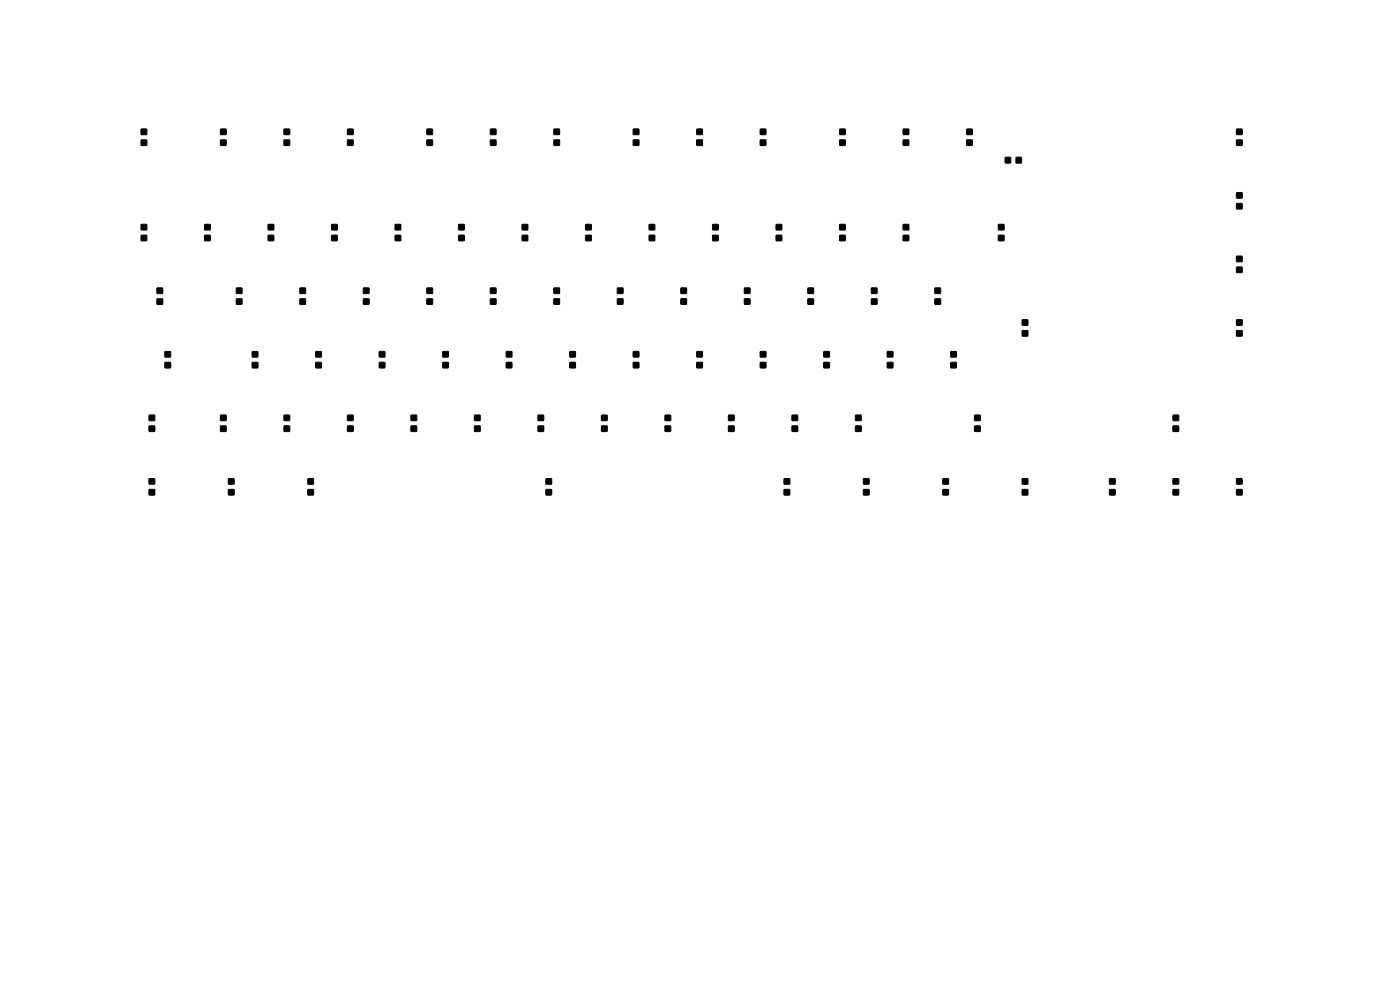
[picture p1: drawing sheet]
<svg xmlns="http://www.w3.org/2000/svg" width="420mm" height="297mm" viewBox="0 0 420 297" stroke-linecap="round" stroke-linejoin="round" font-family="sans-serif">
<g fill="#000" stroke="#000" stroke-width=".3">
<path d="M42.4 38.7h1.6v1.6h-1.6zM42.4 42h1.6v1.6h-1.6zM66.2 38.7h1.6v1.6h-1.6zM66.2 42h1.6v1.6h-1.6zM85.2 38.7h1.7v1.6h-1.7zM85.2 42h1.7v1.6h-1.7zM104.3 38.7h1.6v1.6h-1.6zM104.3 42h1.6v1.6h-1.6zM128.1 38.7h1.6v1.6h-1.6zM128.1 42h1.6v1.6h-1.6zM147.1 38.7h1.7v1.6h-1.7zM147.1 42h1.7v1.6h-1.7z"/>
<path d="M166.2 38.7h1.6v1.6h-1.6zM166.2 42h1.6v1.6h-1.6zM190 38.7h1.6v1.6h-1.6zM190 42h1.6v1.6h-1.6zM209 38.7h1.7v1.6h-1.7zM209 42h1.7v1.6h-1.7zM228.1 38.7h1.6v1.6h-1.6zM228.1 42h1.6v1.6h-1.6zM251.9 38.7h1.7v1.6h-1.7zM251.9 42h1.7v1.6h-1.7zM271 38.7h1.6v1.6h-1.6zM271 42h1.6v1.6h-1.6z"/>
<path d="M290 38.7h1.7v1.6h-1.7zM290 42h1.7v1.6h-1.7zM301.6 47.2h1.6v1.6h-1.6zM304.8 47.2h1.6v1.6h-1.6zM371 57.8h1.6v1.6h-1.6zM371 38.7h1.6v1.6h-1.6zM371 42h1.6v1.6h-1.6zM42.4 67.3h1.6v1.6h-1.6zM42.4 70.5h1.6v1.6h-1.6zM61.4 67.3h1.7v1.6h-1.7zM61.4 70.5h1.7v1.6h-1.7zM80.5 67.3h1.6v1.6h-1.6z"/>
<path d="M80.5 70.5h1.6v1.6h-1.6zM99.5 67.3h1.7v1.6h-1.7zM99.5 70.5h1.7v1.6h-1.7zM118.6 67.3h1.6v1.6h-1.6zM118.6 70.5h1.6v1.6h-1.6zM137.6 67.3h1.7v1.6h-1.7zM137.6 70.5h1.7v1.6h-1.7zM156.7 67.3h1.6v1.6h-1.6zM156.7 70.5h1.6v1.6h-1.6zM175.7 67.3h1.7v1.6h-1.7zM175.7 70.5h1.7v1.6h-1.7zM194.8 67.3h1.6v1.6h-1.6z"/>
<path d="M194.8 70.5h1.6v1.6h-1.6zM213.8 67.3h1.7v1.6h-1.7zM213.8 70.5h1.7v1.6h-1.7zM232.9 67.3h1.6v1.6h-1.6zM232.9 70.5h1.6v1.6h-1.6zM251.9 67.3h1.7v1.6h-1.7zM251.9 70.5h1.7v1.6h-1.7zM271 67.3h1.6v1.6h-1.6zM271 70.5h1.6v1.6h-1.6zM299.5 67.3h1.7v1.6h-1.7zM299.5 70.5h1.7v1.6h-1.7zM371 76.8h1.6v1.6h-1.6z"/>
<path d="M371 61h1.6v1.6h-1.6zM47.1 86.3h1.7v1.6h-1.7zM47.1 89.6h1.7v1.6h-1.7zM70.9 86.3h1.7v1.6h-1.7zM70.9 89.6h1.7v1.6h-1.7zM90 86.3h1.6v1.6h-1.6zM90 89.6h1.6v1.6h-1.6zM109 86.3h1.7v1.6h-1.7zM109 89.6h1.7v1.6h-1.7zM128.1 86.3h1.6v1.6h-1.6zM128.1 89.6h1.6v1.6h-1.6zM147.1 86.3h1.7v1.6h-1.7z"/>
<path d="M147.1 89.6h1.7v1.6h-1.7zM166.2 86.3h1.6v1.6h-1.6zM166.2 89.6h1.6v1.6h-1.6zM185.2 86.3h1.7v1.6h-1.7zM185.2 89.6h1.7v1.6h-1.7zM204.3 86.3h1.6v1.6h-1.6zM204.3 89.6h1.6v1.6h-1.6zM223.3 86.3h1.7v1.6h-1.7zM223.3 89.6h1.7v1.6h-1.7zM242.4 86.3h1.6v1.6h-1.6zM242.4 89.6h1.6v1.6h-1.6zM261.4 86.3h1.7v1.6h-1.7z"/>
<path d="M261.4 89.6h1.7v1.6h-1.7zM280.5 86.3h1.6v1.6h-1.6zM280.5 89.6h1.6v1.6h-1.6zM306.7 95.9h1.6v1.6h-1.6zM371 80.1h1.6v1.6h-1.6zM371 95.9h1.6v1.6h-1.6zM49.5 105.4h1.7v1.6h-1.7zM49.5 108.6h1.7v1.6h-1.7zM75.7 105.4h1.6v1.6h-1.6zM75.7 108.6h1.6v1.6h-1.6zM94.7 105.4h1.7v1.6h-1.7zM94.7 108.6h1.7v1.6h-1.7z"/>
<path d="M113.8 105.4h1.6v1.6h-1.6zM113.8 108.6h1.6v1.6h-1.6zM132.8 105.4h1.7v1.6h-1.7zM132.8 108.6h1.7v1.6h-1.7zM151.9 105.4h1.6v1.6h-1.6zM151.9 108.6h1.6v1.6h-1.6zM170.9 105.4h1.7v1.6h-1.7zM170.9 108.6h1.7v1.6h-1.7zM190 105.4h1.6v1.6h-1.6zM190 108.6h1.6v1.6h-1.6zM209 105.4h1.7v1.6h-1.7zM209 108.6h1.7v1.6h-1.7z"/>
<path d="M228.1 105.4h1.6v1.6h-1.6zM228.1 108.6h1.6v1.6h-1.6zM247.1 105.4h1.7v1.6h-1.7zM247.1 108.6h1.7v1.6h-1.7zM266.2 105.4h1.6v1.6h-1.6zM266.2 108.6h1.6v1.6h-1.6zM285.2 105.4h1.7v1.6h-1.7zM285.2 108.6h1.7v1.6h-1.7zM306.7 99.1h1.6v1.6h-1.6zM371 99.1h1.6v1.6h-1.6zM44.7 124.4h1.7v1.6h-1.7zM44.7 127.7h1.7v1.6h-1.7z"/>
<path d="M66.2 124.4h1.6v1.6h-1.6zM66.2 127.7h1.6v1.6h-1.6zM85.2 124.4h1.7v1.6h-1.7zM85.2 127.7h1.7v1.6h-1.7zM104.3 124.4h1.6v1.6h-1.6zM104.3 127.7h1.6v1.6h-1.6zM123.3 124.4h1.7v1.6h-1.7zM123.3 127.7h1.7v1.6h-1.7zM142.4 124.4h1.6v1.6h-1.6zM142.4 127.7h1.6v1.6h-1.6zM161.4 124.4h1.7v1.6h-1.7zM161.4 127.7h1.7v1.6h-1.7z"/>
<path d="M180.5 124.4h1.6v1.6h-1.6zM180.5 127.7h1.6v1.6h-1.6zM199.5 124.4h1.7v1.6h-1.7zM199.5 127.7h1.7v1.6h-1.7zM218.6 124.4h1.6v1.6h-1.6zM218.6 127.7h1.6v1.6h-1.6zM237.6 124.4h1.7v1.6h-1.7zM237.6 127.7h1.7v1.6h-1.7zM256.7 124.4h1.6v1.6h-1.6zM256.7 127.7h1.6v1.6h-1.6zM292.4 124.4h1.6v1.6h-1.6zM292.4 127.7h1.6v1.6h-1.6z"/>
<path d="M351.9 124.4h1.7v1.6h-1.7zM351.9 127.7h1.7v1.6h-1.7zM44.7 143.5h1.7v1.6h-1.7zM44.7 146.7h1.7v1.6h-1.7zM68.5 143.5h1.7v1.6h-1.7zM68.5 146.7h1.7v1.6h-1.7zM92.4 143.5h1.6v1.6h-1.6zM92.4 146.7h1.6v1.6h-1.6zM163.8 143.5h1.7v1.6h-1.7zM163.8 146.7h1.7v1.6h-1.7zM235.2 143.5h1.7v1.6h-1.7zM235.2 146.7h1.7v1.6h-1.7z"/>
<path d="M259 143.5h1.7v1.6h-1.7zM259 146.7h1.7v1.6h-1.7zM282.9 143.5h1.6v1.6h-1.6zM282.9 146.7h1.6v1.6h-1.6zM306.7 143.5h1.6v1.6h-1.6zM306.7 146.7h1.6v1.6h-1.6zM332.9 143.5h1.6v1.6h-1.6zM332.9 146.7h1.6v1.6h-1.6zM351.9 143.5h1.7v1.6h-1.7zM351.9 146.7h1.7v1.6h-1.7zM371 143.5h1.6v1.6h-1.6zM371 146.7h1.6v1.6h-1.6z"/>
</g>
</svg>
